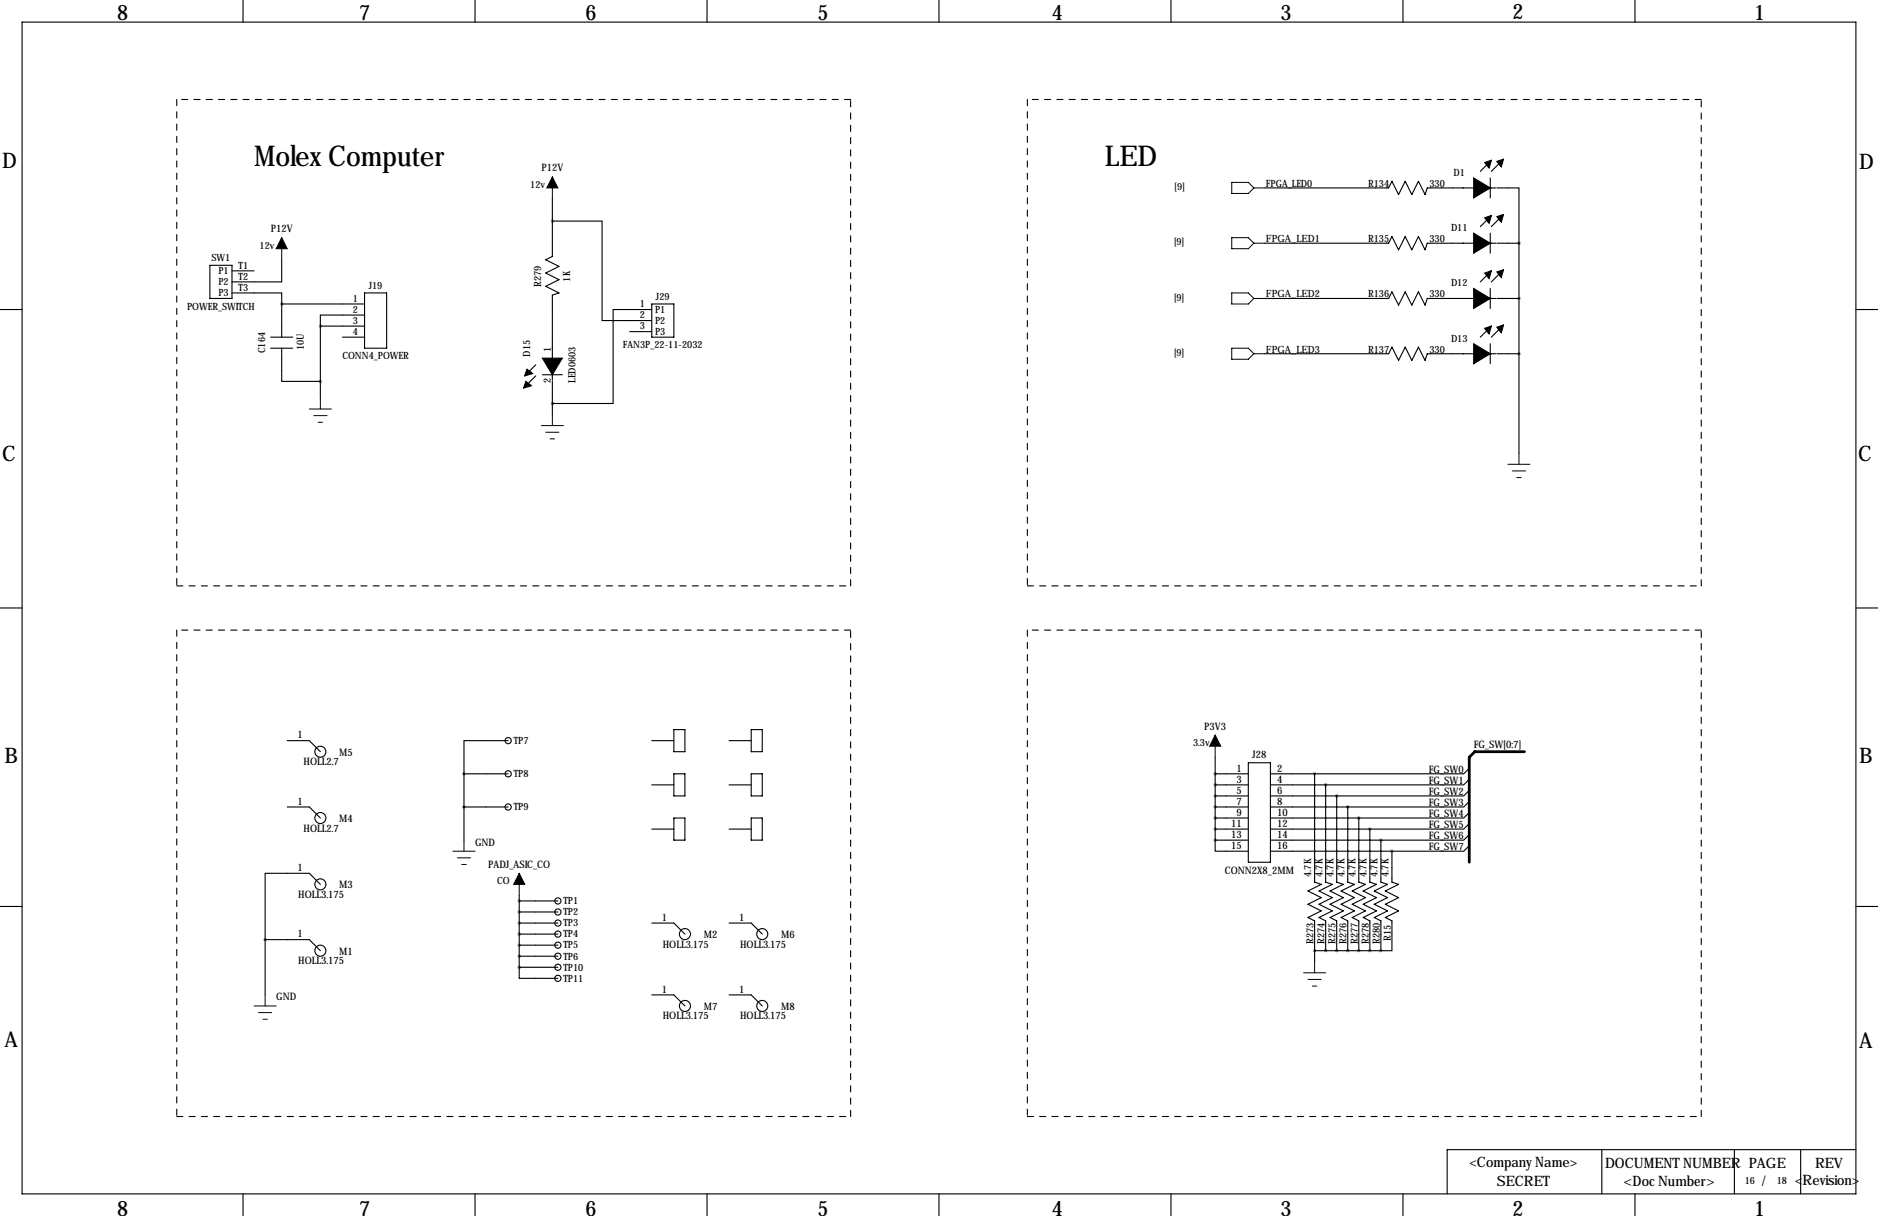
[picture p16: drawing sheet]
<svg xmlns="http://www.w3.org/2000/svg" width="432mm" height="279mm" viewBox="0 0 432 279" stroke-linecap="round" stroke-linejoin="round" font-family="sans-serif">
<defs><g id="words">
<g font-size="6.6">
<text x="58.4" y="38.1">Molex Computer</text>
<text x="254" y="38.1">LED</text>
</g>
<g font-size="4.9">
<text x="26.9" y="4.6">8</text>
<text x="82.5" y="4.6">7</text>
<text x="134.6" y="4.6">6</text>
<text x="188" y="4.6">5</text>
<text x="241.8" y="4.6">4</text>
<text x="294.4" y="4.6">3</text>
<text x="347.7" y="4.3">2</text>
<text x="403.4" y="4.6">1</text>
<text x=".5" y="38.6">D</text>
<text x="427.5" y="38.9">D</text>
<text x=".5" y="105.9">C</text>
<text x="427.2" y="105.9">C</text>
<text x="1" y="175.3">B</text>
<text x="427.5" y="175.3">B</text>
<text x="1" y="240.5">A</text>
<text x="427.5" y="240.8">A</text>
<text x="26.9" y="279.3">8</text>
<text x="82.5" y="279.3">7</text>
<text x="134.6" y="279.3">6</text>
<text x="188" y="279.3">5</text>
<text x="241.8" y="279.3">4</text>
<text x="294.4" y="279.3">3</text>
<text x="347.7" y="279.3">2</text>
<text x="403.4" y="279.3">1</text>
</g>
<g font-size="3.3">
<text x="337.9" y="268.1">&lt;Company Name&gt;</text>
<text x="369.1" y="268.5">DOCUMENT NUMBER PAGE</text>
<text x="417.3" y="268.5">REV</text>
<text x="344.2" y="272.5">SECRET</text>
<text x="373.3" y="272.5">&lt;Doc Number&gt;</text>
<text x="405.1" y="272.5">/</text>
<text x="412.7" y="272.4">&lt;Revision&gt;</text>
</g>
<g font-size="2.4">
<text x="124.5" y="39.4">P12V</text>
<text x="62.3" y="53.3">P12V</text>
<text x="276.9" y="167.6">P3V3</text>
<text x="68.4" y="169.7">1</text>
<text x="78" y="173.6">M5</text>
<text x="338.8" y="172">FG_SW[0:7]</text>
<text x="69.8" y="175.8">HOLL2.7</text>
<text x="284.3" y="177.3">1</text>
<text x="284.3" y="179.8">3</text>
<text x="287.9" y="174.2">J28</text>
<text x="293.6" y="177.3">2</text>
<text x="293.6" y="179.8">4</text>
<text x="328.5" y="177.5">FG_SW0</text>
<text x="68.4" y="184.9">1</text>
<text x="284.3" y="182.4">5</text>
<text x="284.3" y="184.9">7</text>
<text x="293.6" y="182.4">6</text>
<text x="293.6" y="184.9">8</text>
<text x="328.5" y="180.1">FG_SW1</text>
<text x="328.5" y="182.6">FG_SW2</text>
<text x="328.5" y="185.2">FG_SW3</text>
<text x="69.8" y="191.1">HOLL2.7</text>
<text x="78" y="188.9">M4</text>
<text x="283" y="190">11</text>
<text x="284.3" y="187.5">9</text>
<text x="293.6" y="187.5">10</text>
<text x="293.6" y="190">12</text>
<text x="328.5" y="187.7">FG_SW4</text>
<text x="328.5" y="190.2">FG_SW5</text>
<text x="109.2" y="194.3">GND</text>
<text x="283" y="192.5">13</text>
<text x="283" y="195.1">15</text>
<text x="293.6" y="192.5">14</text>
<text x="293.6" y="195.1">16</text>
<text x="328.5" y="192.8">FG_SW6</text>
<text x="328.5" y="195.3">FG_SW7</text>
<text x="68.4" y="200.2">1</text>
<text x="112.2" y="199.4">PADJ_ASIC_CO</text>
<text x="281.6" y="200.7">CONN2X8_2MM</text>
<text x="68.6" y="206.3">HOLL3.175</text>
<text x="78" y="204.1">M3</text>
<text x="68.4" y="215.4">1</text>
<text x="152.2" y="211.6">1</text>
<text x="161.8" y="215.5">M2</text>
<text x="170" y="211.6">1</text>
<text x="179.6" y="215.5">M6</text>
<text x="68.6" y="221.5">HOLL3.175</text>
<text x="78" y="219.4">M1</text>
<text x="152.4" y="217.7">HOLL3.175</text>
<text x="170.2" y="217.7">HOLL3.175</text>
<text x="63.5" y="229.9">GND</text>
<text x="152.2" y="228.1">1</text>
<text x="161.8" y="232.1">M7</text>
<text x="170" y="228.1">1</text>
<text x="179.6" y="232.1">M8</text>
<text x="152.4" y="234.2">HOLL3.175</text>
<text x="170.2" y="234.2">HOLL3.175</text>
</g>
<g font-size="2.3">
<text x="334.2" y="40.4">D1</text>
<text x="121.9" y="43.2">12v</text>
<text x="270" y="43.7">[9]</text>
<text x="291.1" y="42.9">FPGA_LED0</text>
<text x="314.6" y="42.9">R134</text>
<text x="328.7" y="42.9">330</text>
<text x="333.6" y="53.1">D11</text>
<text x="48.6" y="59.9">SW1</text>
<text x="59.7" y="57.2">12v</text>
<text x="270" y="56.4">[9]</text>
<text x="291.1" y="55.6">FPGA_LED1</text>
<text x="314.6" y="55.6">R135</text>
<text x="328.7" y="55.6">330</text>
<text x="50.2" y="63">P1</text>
<text x="50.2" y="65.5">P2</text>
<text x="54.9" y="61.7">T1</text>
<text x="54.9" y="64.3">T2</text>
<text x="124.5" y="65.9" transform="rotate(-90 124.5 65.9)">R279</text>
<text x="131.1" y="64.7" transform="rotate(-90 131.1 64.7)">1K</text>
<text x="333.6" y="65.8">D12</text>
<text x="43" y="71.1">POWER_SWITCH</text>
<text x="50.2" y="68.1">P3</text>
<text x="54.9" y="66.8">T3</text>
<text x="81.1" y="69.3">1</text>
<text x="81.1" y="71.9">2</text>
<text x="84.8" y="66.3">J19</text>
<text x="147.1" y="70.6">1</text>
<text x="150.6" y="71.9">P1</text>
<text x="150.8" y="68.8">J29</text>
<text x="270" y="69.1">[9]</text>
<text x="291.1" y="68.3">FPGA_LED2</text>
<text x="314.6" y="68.3">R136</text>
<text x="328.7" y="68.3">330</text>
<text x="81.1" y="74.4">3</text>
<text x="81.1" y="77">4</text>
<text x="147.1" y="73.2">2</text>
<text x="147.1" y="75.7">3</text>
<text x="150.6" y="74.4">P2</text>
<text x="150.6" y="77">P3</text>
<text x="61" y="81.2" transform="rotate(-90 61 81.2)">C164</text>
<text x="69.9" y="80.4" transform="rotate(-90 69.9 80.4)">10U</text>
<text x="78.7" y="82.6">CONN4_POWER</text>
<text x="121.9" y="81.9" transform="rotate(-90 121.9 81.9)">D15</text>
<text x="126.6" y="80.8" transform="rotate(-90 126.6 80.8)">1</text>
<text x="143.2" y="80">FAN3P_22-11-2032</text>
<text x="270" y="81.8">[9]</text>
<text x="291.1" y="81">FPGA_LED3</text>
<text x="314.6" y="81">R137</text>
<text x="328.7" y="81">330</text>
<text x="333.6" y="78.5">D13</text>
<text x="126.6" y="88.1" transform="rotate(-90 126.6 88.1)">2</text>
<text x="132.3" y="88" transform="rotate(-90 132.3 88)">LED0603</text>
<text x="118.1" y="170.9">TP7</text>
<text x="274.3" y="171.4">3.3v</text>
<text x="118.1" y="178.6">TP8</text>
<text x="118.1" y="186.2">TP9</text>
<text x="114.3" y="203.2">CO</text>
<text x="301.5" y="201.5" transform="rotate(-90 301.5 201.5)">4.7K</text>
<text x="304" y="201.5" transform="rotate(-90 304 201.5)">4.7K</text>
<text x="306.6" y="201.5" transform="rotate(-90 306.6 201.5)">4.7K</text>
<text x="309.1" y="201.5" transform="rotate(-90 309.1 201.5)">4.7K</text>
<text x="311.7" y="201.5" transform="rotate(-90 311.7 201.5)">4.7K</text>
<text x="314.2" y="201.5" transform="rotate(-90 314.2 201.5)">4.7K</text>
<text x="316.7" y="201.5" transform="rotate(-90 316.7 201.5)">4.7K</text>
<text x="319.3" y="201.5" transform="rotate(-90 319.3 201.5)">4.7K</text>
<text x="129.5" y="207.8">TP1</text>
<text x="129.5" y="210.3">TP2</text>
<text x="129.5" y="212.9">TP3</text>
<text x="129.5" y="215.4">TP4</text>
<text x="129.5" y="217.9">TP5</text>
<text x="129.5" y="220.5">TP6</text>
<text x="302" y="216.8" transform="rotate(-90 302 216.8)">R273</text>
<text x="304.5" y="216.8" transform="rotate(-90 304.5 216.8)">R274</text>
<text x="307.1" y="216.8" transform="rotate(-90 307.1 216.8)">R275</text>
<text x="309.6" y="216.8" transform="rotate(-90 309.6 216.8)">R276</text>
<text x="312.2" y="216.8" transform="rotate(-90 312.2 216.8)">R277</text>
<text x="314.7" y="216.8" transform="rotate(-90 314.7 216.8)">R278</text>
<text x="317.2" y="216.8" transform="rotate(-90 317.2 216.8)">R280</text>
<text x="319.8" y="216.2" transform="rotate(-90 319.8 216.2)">R15</text>
<text x="129.5" y="223">TP10</text>
<text x="129.5" y="225.6">TP11</text>
<text x="401.1" y="272">16</text>
<text x="408.5" y="272">18</text>
</g>
</g></defs>
<g fill="none" stroke="#000" stroke-width=".25">
<path d="M5.1 5.1h421.6v269.2h-421.6zM55.9 0v5.1M109.2 0v5.1M162.6 0v5.1M215.9 0v5.1M269.2 0v5.1M322.6 0v5.1M375.9 0v5.1M342.9 36.8l-2.5 2.6M345.4 36.8l-2.5 2.6M64.8 59.7v5.1h-11.5M127 50.8h11.4v22.9h11.5"/>
<path d="M127 45.7v13.2l-1.5 .8 3 1.5-3 1.5 3 1.6-3 1.5 3 1.5-1.5 .5v19.6M290.8 43.2h28.5l.7-1.5 1.6 3 1.5-3 1.5 3 1.5-3 1.6 3 .5-1.5h15.7M290.8 55.9h28.5l.7-1.5 1.6 3 1.5-3 1.5 3 1.5-3 1.6 3 .5-1.5h15.7M342.6 40.9v4.6M342.6 53.6v4.6M342.9 49.5l-2.5 2.6M344.2 43.2h5v12.7M344.2 55.9h5M345.4 49.5l-2.5 2.6M349.2 55.9v48.2M0 71.1h5.1M48.3 61h5v7.6h-5z"/>
<path d="M53.3 67.3h11.5v2.5M53.3 62.2h5.1M62.2 77.5h5.1M64.8 69.8h19M64.8 69.8v7.7M73.7 74.9h10.1M73.7 74.9v16.5M78.7 77.5h5.1M83.8 72.4h-10.1v2.5M83.8 67.3h5.1v12.7h-5.1zM144.8 76.2h5.1M149.9 71.1h-8.9v21.6h-14"/>
<path d="M149.9 69.8h5v7.7h-5zM290.8 68.6h28.5l.7-1.5 1.6 3 1.5-3 1.5 3 1.5-3 1.6 3 .5-1.5h15.7M342.6 66.3v4.6M342.6 79v4.6M342.9 62.2l-2.5 2.6M342.9 74.9l-2.5 2.6M344.2 68.6h5M345.4 62.2l-2.5 2.6M345.4 74.9l-2.5 2.6M426.7 71.1h5.1M62.2 80h5.1M64.8 80v7.6h8.9"/>
<path d="M123.2 83.8l-2.6 2.6M123.2 86.4l-2.6 2.5M124.7 86.1h4.6M127 87.6v7.6M290.8 81.3h28.5l.7-1.5 1.6 3 1.5-3 1.5 3 1.5-3 1.6 3 .5-1.5h15.7M344.2 81.3h5M0 139.7h5.1M426.7 139.7h5.1M66 170.2h5.1l2.6 2.5M106.7 177.8h10.1M106.7 177.8v15.2M116.8 170.2h-10.1v7.6"/>
<path d="M149.9 170.2h5M154.9 167.6h2.6v5.1h-2.6zM154.9 177.8h2.6v5.1h-2.6zM167.6 170.2h5.1M172.7 167.6h2.6v5.1h-2.6zM172.7 177.8h2.6v5.1h-2.6zM279.4 177.8h7.6M279.4 174v19M287 175.3h5.1v22.8h-5.1zM292.1 177.8h10.2M302.3 177.8v24.9l1.5 .5-3.1 1.5 3.1 1.5-3.1 1.6 3.1 1.5-3.1 1.5 1.6 .8v9.4M337.8 176.5l-1.3 1.3h-34.2"/>
<path d="M337.8 179.1l-1.3 1.2h-31.7M66 185.4h5.1l2.6 2.6M106.7 185.4h10.1M149.9 180.3h5M149.9 190.5h5M154.9 188h2.6v5h-2.6zM167.6 180.3h5.1M167.6 190.5h5.1M172.7 188h2.6v5h-2.6zM279.4 193v2.6h7.6M279.4 182.9h7.6M279.4 180.3h7.6"/>
<path d="M279.4 193h7.6M279.4 188h7.6M279.4 190.5h7.6M279.4 185.4h7.6M292.1 182.9h15.2M292.1 180.3h12.7M292.1 193h25.4M292.1 188h20.3M292.1 190.5h22.9M292.1 185.4h17.8M292.1 195.6h27.9M304.8 180.3v22.4l1.5 .5-3 1.5 3 1.5-3 1.6 3 1.5-3 1.5 1.5 .8v6.8"/>
<path d="M307.3 182.9v19.8l1.6 .5-3.1 1.5 3.1 1.5-3.1 1.6 3.1 1.5-3.1 1.5 1.5 .8v6.8M309.9 185.4v17.3l1.5 .5-3 1.5 3 1.5-3 1.6 3 1.5-3 1.5 1.5 .8v6.8M312.4 188v14.7l1.5 .5-3 1.5 3 1.5-3 1.6 3 1.5-3 1.5 1.5 .8v6.8M315 190.5v12.2l1.5 .5-3.1 1.5 3.1 1.5-3.1 1.6 3.1 1.5-3.1 1.5 1.6 .8v6.8M317.5 193v9.7l1.5 .5-3 1.5 3 1.5-3 1.6 3 1.5-3 1.5 1.5 .8v6.8M320 195.6v7.1l1.6 .5-3.1 1.5 3.1 1.5-3.1 1.6 3.1 1.5-3.1 1.5 1.5 .8v6.8h-2.5M337.8 181.6l-1.3 1.3h-29.2M337.8 184.1l-1.3 1.3h-26.6M337.8 186.7l-1.3 1.3h-24.1M337.8 189.2l-1.3 1.3h-21.5M337.8 191.8l-1.3 1.2h-19M337.8 194.3l-1.3 1.3h-16.5"/>
<path d="M0 208.3h5.1M61 215.9h10.1l2.6 2.5M61 215.9v12.7M73.7 203.2l-2.6-2.5h-10.1v15.2M119.4 212.1h8.9M119.4 207h8.9M119.4 209.5h8.9M119.4 214.6h8.9M119.4 217.2h8.9M119.4 219.7h8.9M119.4 205.7v16.5M149.9 212.1h5l2.6 2.5"/>
<path d="M167.6 212.1h5.1l2.6 2.5M302.3 218.4h15.2M426.7 208.3h5.1M119.4 222.2v2.6h8.9M119.4 222.2h8.9M149.9 228.6h5l2.6 2.5M167.6 228.6h5.1l2.6 2.5M55.9 274.3v5.1M109.2 274.3v5.1M162.6 274.3v5.1M215.9 274.3v5.1M269.2 274.3v5.1"/>
<path d="M322.6 274.3v5.1M368.3 264.2v10.1M375.9 274.3v5.1M398.8 264.2v10.1M414 264.2v10.1M426.7 264.2h-94v10.1"/>
<circle cx="73.7" cy="172.7" r="1.27"/>
<circle cx="116.8" cy="177.8" r=".71"/>
<circle cx="116.8" cy="170.2" r=".71"/>
<circle cx="73.7" cy="188" r="1.27"/>
<circle cx="116.8" cy="185.4" r=".71"/>
<circle cx="73.7" cy="203.2" r="1.27"/>
<circle cx="73.7" cy="218.4" r="1.27"/>
<circle cx="128.3" cy="209.5" r=".71"/>
<circle cx="128.3" cy="207" r=".71"/>
<circle cx="128.3" cy="219.7" r=".71"/>
<circle cx="128.3" cy="217.2" r=".71"/>
<circle cx="128.3" cy="214.6" r=".71"/>
<circle cx="128.3" cy="212.1" r=".71"/>
<circle cx="157.5" cy="214.6" r="1.27"/>
<circle cx="175.3" cy="214.6" r="1.27"/>
<circle cx="128.3" cy="222.2" r=".71"/>
<circle cx="128.3" cy="224.8" r=".71"/>
<circle cx="157.5" cy="231.1" r="1.27"/>
<circle cx="175.3" cy="231.1" r="1.27"/>
</g>
<g fill="none" stroke="#000" stroke-width=".25" stroke-dasharray="1.4 1.4">
<path d="M40.6 22.9v111.7M195.6 22.9h-155M236.2 22.9v111.7M391.2 22.9h-155M40.6 134.6h155M195.6 134.6v-111.7M236.2 134.6h155M391.2 134.6v-111.7M40.6 144.8v111.7M195.6 144.8h-155M236.2 144.8v111.7M391.2 144.8h-155"/>
<path d="M40.6 256.5h155M195.6 256.5v-111.7M236.2 256.5h155M391.2 256.5v-111.7"/>
</g>
<g fill="#000" stroke="#000" stroke-width=".25">
<path d="M341.4 37.3l1.5-.5-.5 1.8zM344.2 37.1l1.5-.5-.5 1.8zM338.8 43.2h3.8l-3.8 2.3zM338.8 40.9l3.8 2.3h-3.8zM338.8 55.9h3.8l-3.8 2.3zM338.8 53.6l3.8 2.3h-3.8zM341.4 50l1.5-.5-.5 1.8zM344.2 49.8l1.5-.5-.5 1.8zM338.8 68.6h3.8l-3.8 2.3zM338.8 66.3l3.8 2.3h-3.8zM341.4 62.7l1.5-.5-.5 1.8zM341.4 75.4l1.5-.5-.5 1.8z"/>
<path d="M344.2 62.5l1.5-.5-.5 1.8zM344.2 75.2l1.5-.5-.5 1.8zM120.9 87.6l1.3 1-1.8 .6zM121.2 84.8l1.2 1.1-1.8 .5zM127 82.3h2.3l-2.3 3.8zM124.7 82.3h2.3v3.8zM338.8 81.3h3.8l-3.8 2.3zM338.8 79l3.8 2.3h-3.8z"/>
</g>
<g fill="none" stroke="#000" stroke-width=".23">
<path d="M64.8 54.6v5.1M127 40.6v5.1M283.2 41.9h3.8l1.3 1.3-1.3 1.2h-3.8zM283.2 54.6h3.8l1.3 1.3-1.3 1.3h-3.8zM288.3 43.2h2.5M288.3 55.9h2.5M283.2 67.3h3.8l1.3 1.3-1.3 1.2h-3.8zM288.3 68.6h2.5M71.1 94h5.1M72.1 95.5h3.1M73.2 97h1M73.7 91.4v2.6"/>
<path d="M124.5 97.8h5M125.5 99.3h3M127 95.2v2.6M283.2 80h3.8l1.3 1.3-1.3 1.2h-3.8zM288.3 81.3h2.5M126.5 100.8h1M346.7 106.7h5.1M347.7 108.2h3.1M348.7 109.7h1.1M349.2 104.1v2.6M279.4 168.9v5.1M104.1 195.6h5.1"/>
<path d="M105.2 197.1h3M106.2 198.6h1M106.7 193v2.6M119.4 200.7v5M58.4 231.1h5.1M59.4 232.7h3.1M60.5 234.2h1M61 228.6v2.5M299.7 223.5h5.1M300.7 225h3.1M301.8 226.6h1M302.3 221v2.5"/>
</g>
<path d="M64.8 54.6l1.2 2.6h-2.5zM127 40.6l1.3 2.6h-2.6zM279.4 168.9l1.3 2.5h-2.6zM119.4 200.7l1.2 2.5h-2.5z" fill="#000" stroke="#000" stroke-width=".23"/>
<path d="M349.2 55.9a.05 .05 0 0 0 .1 0 .05 .05 0 0 0-.1 0zM349.2 68.6a.05 .05 0 0 0 .1 0 .05 .05 0 0 0-.1 0zM349.2 81.3a.05 .05 0 0 0 .1 0 .05 .05 0 0 0-.1 0zM73.6 74.9a.05 .05 0 0 0 .1 0 .05 .05 0 0 0-.1 0zM73.6 87.6a.05 .05 0 0 0 .1 0 .05 .05 0 0 0-.1 0zM60.9 215.9a.05 .05 0 0 0 .1 0 .05 .05 0 0 0-.1 0zM302.2 218.4a.05 .05 0 0 0 .1 0 .05 .05 0 0 0-.1 0zM314.9 218.4a.05 .05 0 0 0 .1 0 .05 .05 0 0 0-.1 0zM307.3 218.4a.05 .05 0 0 0 .1 0 .05 .05 0 0 0-.1 0zM302.2 177.8a.05 .05 0 0 0 .1 0 .05 .05 0 0 0-.1 0zM307.3 182.9a.05 .05 0 0 0 .1 0 .05 .05 0 0 0-.1 0zM314.9 190.5a.05 .05 0 0 0 .1 0 .05 .05 0 0 0-.1 0zM320 195.6a.05 .05 0 0 0 .1 0 .05 .05 0 0 0-.1 0zM64.7 69.9a.05 .05 0 0 0 .1 0 .05 .05 0 0 0-.1 0z" fill="#000" stroke="#000" stroke-width=".63"/>
<path d="M350.5 172.7h-11.4l-1.3 1.3v24.1" fill="none" stroke="#000" stroke-width=".63"/>
<use href="#words"/>
</svg>
